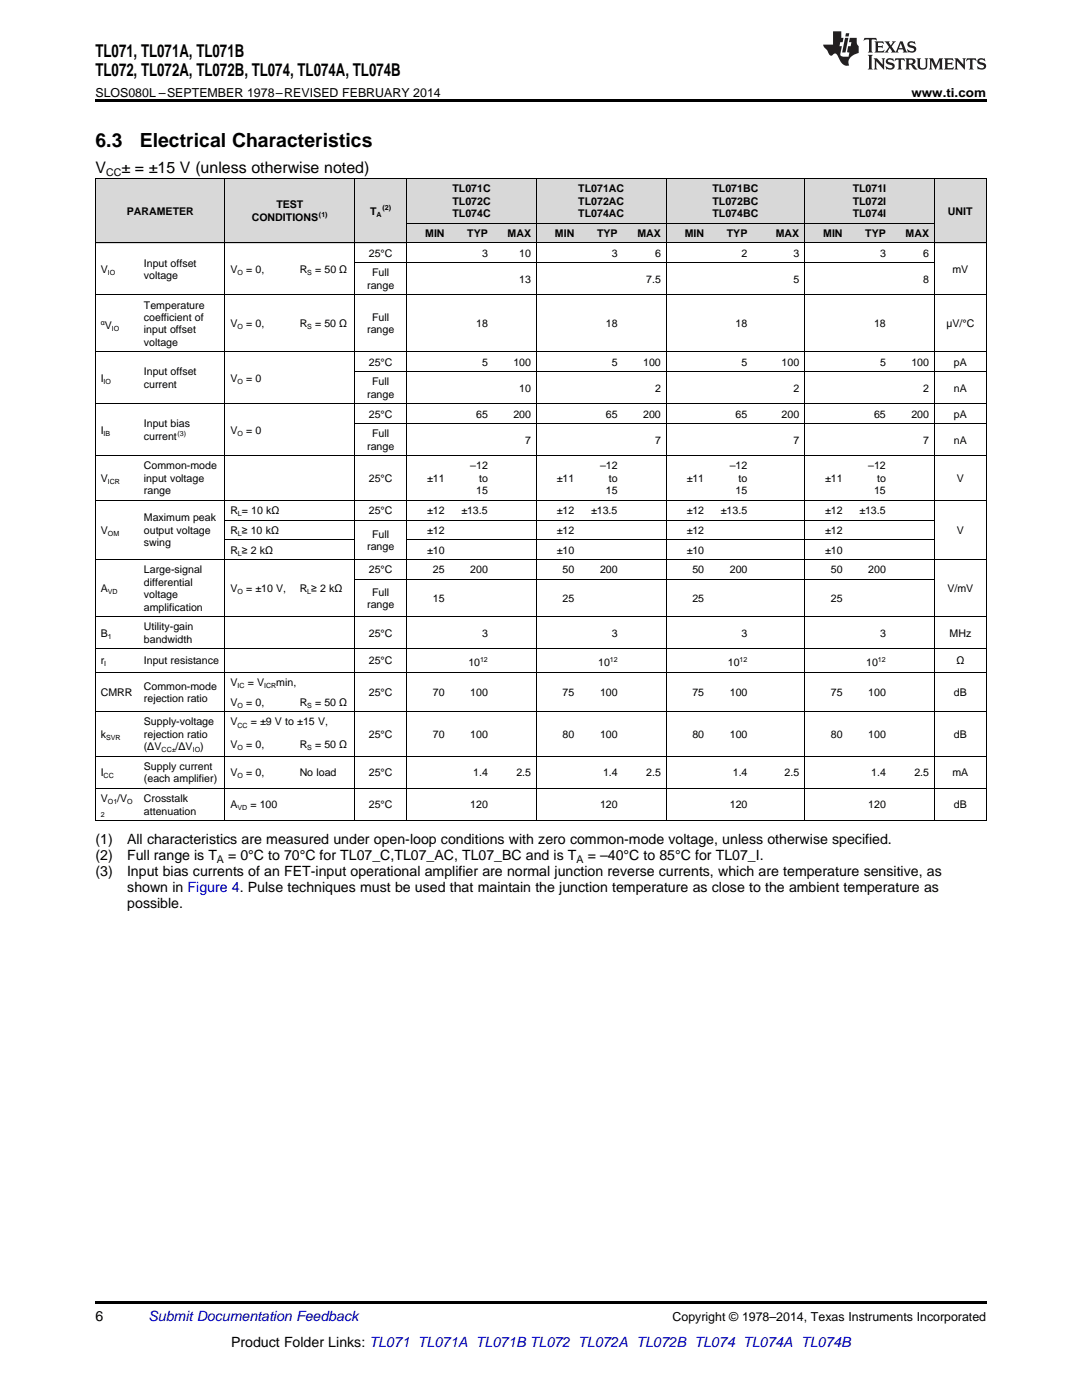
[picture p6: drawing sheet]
<svg xmlns="http://www.w3.org/2000/svg" width="216mm" height="279mm" viewBox="0 0 216 279" stroke-linecap="round" stroke-linejoin="round" font-family="sans-serif">
<defs><g id="words">
<g font-size="3.9">
<text x="19" y="29.3">6.3</text>
<text x="27.9" y="29.3">Electrical Characteristics</text>
</g>
<g font-size="3.5">
<text x="19" y="11.3">TL071, TL071A, TL071B</text>
<text x="19" y="15.2">TL072, TL072A, TL072B, TL074, TL074A, TL074B</text>
</g>
<g font-size="3.2">
<text x="19" y="34.4">V</text>
<text x="24.2" y="34.4">± = ±15 V (unless otherwise noted)</text>
</g>
<g font-size="2.8">
<text x="19" y="168.4">(1)</text>
<text x="19" y="171.6">(2)</text>
<text x="25.4" y="168.4">All characteristics are measured under open-loop conditions with zero common-mode voltage, unless otherwise specified.</text>
<text x="25.4" y="171.6">Full range is T</text>
<text x="45.5" y="171.6">= 0°C to 70°C for TL07_C,TL07_AC, TL07_BC and is T</text>
<text x="117.3" y="171.6">= –40°C to 85°C for TL07_I.</text>
<text x="19" y="174.8">(3)</text>
<text x="25.4" y="174.8">Input bias currents of an FET-input operational amplifier are normal junction reverse currents, which are temperature sensitive, as</text>
<text x="25.4" y="177.9">shown in Figure 4. Pulse techniques must be used that maintain the junction temperature as close to the ambient temperature as</text>
<text x="25.4" y="181.1">possible.</text>
<text x="19" y="263.6">6</text>
<text x="46.1" y="268.9">Product Folder Links: TL071 TL071A TL071B TL072 TL072A TL072B TL074 TL074A TL074B</text>
</g>
<text font-size="2.8" fill="#0000c8" x="29.6" y="263.6">Submit Documentation Feedback</text>
<g font-size="2.5">
<text x="19" y="19.3">SLOS080L –SEPTEMBER 1978–REVISED FEBRUARY 2014</text>
<text x="181.9" y="19.3">www.ti.com</text>
<text x="134.2" y="263.6">Copyright © 1978–2014, Texas Instruments Incorporated</text>
</g>
<g font-size="2.1">
<text x="21.2" y="35.1">CC</text>
<text x="55.1" y="41.6">TEST</text>
<text x="90.3" y="38.4">TL071C</text>
<text x="90.3" y="40.9">TL072C</text>
<text x="115.4" y="38.4">TL071AC</text>
<text x="115.4" y="40.9">TL072AC</text>
<text x="142.2" y="38.4">TL071BC</text>
<text x="142.2" y="40.9">TL072BC</text>
<text x="170.1" y="38.4">TL071I</text>
<text x="170.1" y="40.9">TL072I</text>
<text x="25.3" y="42.8">PARAMETER</text>
<text x="50.2" y="44.1">CONDITIONS</text>
<text x="73.9" y="42.8">T</text>
<text x="84.8" y="47.3">MIN</text>
<text x="90.3" y="43.3">TL074C</text>
<text x="93.2" y="47.3">TYP</text>
<text x="101.3" y="47.3">MAX</text>
<text x="110.7" y="47.3">MIN</text>
<text x="115.4" y="43.3">TL074AC</text>
<text x="119.1" y="47.3">TYP</text>
<text x="127.2" y="47.3">MAX</text>
<text x="136.6" y="47.3">MIN</text>
<text x="142.2" y="43.3">TL074BC</text>
<text x="145" y="47.3">TYP</text>
<text x="154.8" y="47.3">MAX</text>
<text x="164.3" y="47.3">MIN</text>
<text x="170.1" y="43.3">TL074I</text>
<text x="172.6" y="47.3">TYP</text>
<text x="180.7" y="47.3">MAX</text>
<text x="189.2" y="42.8">UNIT</text>
<text x="28.7" y="53.2">Input offset</text>
<text x="73.6" y="51.2">25°C</text>
<text x="96.2" y="51.2">3</text>
<text x="103.6" y="51.2">10</text>
<text x="122.1" y="51.2">3</text>
<text x="130.7" y="51.2">6</text>
<text x="148" y="51.2">2</text>
<text x="158.3" y="51.2">3</text>
<text x="175.6" y="51.2">3</text>
<text x="184.2" y="51.2">6</text>
<text x="20.1" y="54.4">V</text>
<text x="28.7" y="55.7">voltage</text>
<text x="46" y="54.4">V</text>
<text x="49.1" y="54.4">= 0,</text>
<text x="59.8" y="54.4">R</text>
<text x="62.9" y="54.4">= 50 Ω</text>
<text x="73.3" y="57.6">range</text>
<text x="74.3" y="55.2">Full</text>
<text x="103.6" y="56.4">13</text>
<text x="128.9" y="56.4">7.5</text>
<text x="158.3" y="56.4">5</text>
<text x="184.2" y="56.4">8</text>
<text x="190" y="54.4">mV</text>
<text x="20.9" y="65.7">V</text>
<text x="28.7" y="61.6">Temperature</text>
<text x="28.7" y="64.1">coefficient of</text>
<text x="46" y="65.3">V</text>
<text x="49.1" y="65.3">= 0,</text>
<text x="59.8" y="65.3">R</text>
<text x="62.9" y="65.3">= 50 Ω</text>
<text x="74.3" y="64.1">Full</text>
<text x="95" y="65.3">18</text>
<text x="120.9" y="65.3">18</text>
<text x="146.8" y="65.3">18</text>
<text x="174.4" y="65.3">18</text>
<text x="188.8" y="65.3">µV/°C</text>
<text x="28.7" y="66.5">input offset</text>
<text x="28.7" y="69">voltage</text>
<text x="73.3" y="66.5">range</text>
<text x="20.1" y="76.2">I</text>
<text x="28.7" y="74.9">Input offset</text>
<text x="28.7" y="77.4">current</text>
<text x="46" y="76.2">V</text>
<text x="49.1" y="76.2">= 0</text>
<text x="73.6" y="73">25°C</text>
<text x="74.3" y="76.9">Full</text>
<text x="96.2" y="73">5</text>
<text x="102.4" y="73">100</text>
<text x="122.1" y="73">5</text>
<text x="128.3" y="73">100</text>
<text x="148" y="73">5</text>
<text x="156" y="73">100</text>
<text x="175.6" y="73">5</text>
<text x="181.9" y="73">100</text>
<text x="190.4" y="73">pA</text>
<text x="73.3" y="79.4">range</text>
<text x="73.6" y="83.3">25°C</text>
<text x="95" y="83.3">65</text>
<text x="102.4" y="83.3">200</text>
<text x="103.6" y="78.1">10</text>
<text x="120.9" y="83.3">65</text>
<text x="128.3" y="83.3">200</text>
<text x="130.7" y="78.1">2</text>
<text x="146.8" y="83.3">65</text>
<text x="156" y="83.3">200</text>
<text x="158.3" y="78.1">2</text>
<text x="174.4" y="83.3">65</text>
<text x="181.9" y="83.3">200</text>
<text x="184.2" y="78.1">2</text>
<text x="190.4" y="78.1">nA</text>
<text x="190.4" y="83.3">pA</text>
<text x="20.1" y="86.5">I</text>
<text x="28.7" y="85.3">Input bias</text>
<text x="28.7" y="87.8">current</text>
<text x="46" y="86.5">V</text>
<text x="49.1" y="86.5">= 0</text>
<text x="73.3" y="89.7">range</text>
<text x="74.3" y="87.3">Full</text>
<text x="104.8" y="88.5">7</text>
<text x="130.7" y="88.5">7</text>
<text x="158.3" y="88.5">7</text>
<text x="184.2" y="88.5">7</text>
<text x="190.4" y="88.5">nA</text>
<text x="28.7" y="93.7">Common-mode</text>
<text x="93.8" y="93.7">–12</text>
<text x="119.7" y="93.7">–12</text>
<text x="145.6" y="93.7">–12</text>
<text x="173.2" y="93.7">–12</text>
<text x="20.1" y="96.2">V</text>
<text x="28.7" y="96.2">input voltage</text>
<text x="28.7" y="98.6">range</text>
<text x="73.6" y="96.2">25°C</text>
<text x="85.2" y="96.2">±11</text>
<text x="95" y="98.6">15</text>
<text x="95.6" y="96.2">to</text>
<text x="111.1" y="96.2">±11</text>
<text x="120.9" y="98.6">15</text>
<text x="121.5" y="96.2">to</text>
<text x="137" y="96.2">±11</text>
<text x="146.8" y="98.6">15</text>
<text x="147.4" y="96.2">to</text>
<text x="164.6" y="96.2">±11</text>
<text x="174.4" y="98.6">15</text>
<text x="175" y="96.2">to</text>
<text x="190.9" y="96.2">V</text>
<text x="20.1" y="106.5">V</text>
<text x="28.7" y="104.1">Maximum peak</text>
<text x="28.7" y="106.5">output voltage</text>
<text x="46" y="102.6">R = 10 kΩ</text>
<text x="46" y="106.5">R ≥ 10 kΩ</text>
<text x="73.6" y="102.6">25°C</text>
<text x="74.3" y="107.3">Full</text>
<text x="85.2" y="102.6">±12</text>
<text x="85.2" y="106.5">±12</text>
<text x="92.1" y="102.6">±13.5</text>
<text x="111.1" y="102.6">±12</text>
<text x="111.1" y="106.5">±12</text>
<text x="118" y="102.6">±13.5</text>
<text x="137" y="102.6">±12</text>
<text x="137" y="106.5">±12</text>
<text x="143.9" y="102.6">±13.5</text>
<text x="164.6" y="102.6">±12</text>
<text x="164.6" y="106.5">±12</text>
<text x="171.5" y="102.6">±13.5</text>
<text x="190.9" y="106.5">V</text>
<text x="28.7" y="109">swing</text>
<text x="46" y="110.5">R ≥ 2 kΩ</text>
<text x="73.3" y="109.7">range</text>
<text x="85.2" y="110.5">±10</text>
<text x="111.1" y="110.5">±10</text>
<text x="137" y="110.5">±10</text>
<text x="164.6" y="110.5">±10</text>
<text x="20.1" y="118.1">A</text>
<text x="28.7" y="114.4">Large-signal</text>
<text x="28.7" y="116.9">differential</text>
<text x="28.7" y="119.4">voltage</text>
<text x="46" y="118.1">V</text>
<text x="49.1" y="118.1">= ±10 V,</text>
<text x="59.8" y="118.1">R ≥ 2 kΩ</text>
<text x="73.6" y="114.4">25°C</text>
<text x="74.3" y="118.9">Full</text>
<text x="86.4" y="114.4">25</text>
<text x="93.8" y="114.4">200</text>
<text x="112.3" y="114.4">50</text>
<text x="119.7" y="114.4">200</text>
<text x="138.1" y="114.4">50</text>
<text x="145.6" y="114.4">200</text>
<text x="165.8" y="114.4">50</text>
<text x="173.2" y="114.4">200</text>
<text x="189.1" y="118.1">V/mV</text>
<text x="28.7" y="121.8">amplification</text>
<text x="28.7" y="125.8">Utility-gain</text>
<text x="73.3" y="121.4">range</text>
<text x="86.4" y="120.1">15</text>
<text x="112.3" y="120.1">25</text>
<text x="138.1" y="120.1">25</text>
<text x="165.8" y="120.1">25</text>
<text x="20.1" y="127">B</text>
<text x="28.7" y="128.3">bandwidth</text>
<text x="73.6" y="127">25°C</text>
<text x="96.2" y="127">3</text>
<text x="122.1" y="127">3</text>
<text x="148" y="127">3</text>
<text x="175.6" y="127">3</text>
<text x="189.5" y="127">MHz</text>
<text x="20.1" y="132.6">r</text>
<text x="28.7" y="132.6">Input resistance</text>
<text x="28.7" y="137.6">Common-mode</text>
<text x="46" y="136.9">V</text>
<text x="49.4" y="136.9">= V</text>
<text x="55.1" y="136.9">min,</text>
<text x="73.6" y="132.6">25°C</text>
<text x="93.5" y="132.9">10</text>
<text x="119.3" y="132.9">10</text>
<text x="145.2" y="132.9">10</text>
<text x="172.9" y="132.9">10</text>
<text x="190.9" y="132.6">Ω</text>
<text x="20.1" y="138.9">CMRR</text>
<text x="28.7" y="140.1">rejection ratio</text>
<text x="46" y="140.8">V</text>
<text x="49.1" y="140.8">= 0,</text>
<text x="59.8" y="140.8">R</text>
<text x="62.9" y="140.8">= 50 Ω</text>
<text x="73.6" y="138.9">25°C</text>
<text x="86.4" y="138.9">70</text>
<text x="93.8" y="138.9">100</text>
<text x="112.3" y="138.9">75</text>
<text x="119.7" y="138.9">100</text>
<text x="138.1" y="138.9">75</text>
<text x="145.6" y="138.9">100</text>
<text x="165.8" y="138.9">75</text>
<text x="173.2" y="138.9">100</text>
<text x="190.4" y="138.9">dB</text>
<text x="20.1" y="147.2">k</text>
<text x="28.7" y="144.8">Supply-voltage</text>
<text x="28.7" y="147.2">rejection ratio</text>
<text x="28.7" y="149.7">(ΔV</text>
<text x="35" y="149.7">/ΔV</text>
<text x="39.9" y="149.7">)</text>
<text x="46" y="144.8">V</text>
<text x="46" y="149.2">V</text>
<text x="49.1" y="149.2">= 0,</text>
<text x="50" y="144.8">= ±9 V to ±15 V,</text>
<text x="59.8" y="149.2">R</text>
<text x="62.9" y="149.2">= 50 Ω</text>
<text x="73.6" y="147.2">25°C</text>
<text x="86.4" y="147.2">70</text>
<text x="93.8" y="147.2">100</text>
<text x="112.3" y="147.2">80</text>
<text x="119.7" y="147.2">100</text>
<text x="138.1" y="147.2">80</text>
<text x="145.6" y="147.2">100</text>
<text x="165.8" y="147.2">80</text>
<text x="173.2" y="147.2">100</text>
<text x="190.4" y="147.2">dB</text>
<text x="20.1" y="154.9">I</text>
<text x="28.7" y="153.7">Supply current</text>
<text x="46" y="154.9">V</text>
<text x="49.1" y="154.9">= 0,</text>
<text x="59.8" y="154.9">No load</text>
<text x="73.6" y="154.9">25°C</text>
<text x="94.4" y="154.9">1.4</text>
<text x="103" y="154.9">2.5</text>
<text x="120.3" y="154.9">1.4</text>
<text x="128.9" y="154.9">2.5</text>
<text x="146.2" y="154.9">1.4</text>
<text x="156.6" y="154.9">2.5</text>
<text x="173.8" y="154.9">1.4</text>
<text x="182.5" y="154.9">2.5</text>
<text x="190" y="154.9">mA</text>
<text x="20.1" y="160.1">V</text>
<text x="23.4" y="160.1">/V</text>
<text x="28.7" y="156.1">(each amplifier)</text>
<text x="28.7" y="160.1">Crosstalk</text>
<text x="46" y="161.3">A</text>
<text x="50" y="161.3">= 100</text>
<text x="73.6" y="161.3">25°C</text>
<text x="93.8" y="161.3">120</text>
<text x="119.7" y="161.3">120</text>
<text x="145.6" y="161.3">120</text>
<text x="173.2" y="161.3">120</text>
<text x="190.4" y="161.3">dB</text>
<text x="28.7" y="162.6">attenuation</text>
<text x="43.3" y="172.2">A</text>
<text x="115" y="172.2">A</text>
</g>
<g font-size="1.4">
<text x="76.3" y="42">(2)</text>
<text x="63.7" y="43.2">(1)</text>
<text x="75.1" y="43.3">A</text>
<text x="21.5" y="54.9">IO</text>
<text x="47.4" y="54.9">O</text>
<text x="61.3" y="54.9">S</text>
<text x="20.1" y="64.8">α</text>
<text x="47.4" y="65.7">O</text>
<text x="61.3" y="65.7">S</text>
<text x="22.3" y="66.1">IO</text>
<text x="20.7" y="76.6">IO</text>
<text x="47.4" y="76.6">O</text>
<text x="20.7" y="87">IB</text>
<text x="35.4" y="86.9">(3)</text>
<text x="47.4" y="87">O</text>
<text x="21.5" y="96.6">ICR</text>
<text x="21.5" y="107">OM</text>
<text x="47.5" y="103">L</text>
<text x="47.5" y="107">L</text>
<text x="47.5" y="110.9">L</text>
<text x="21.5" y="118.6">VD</text>
<text x="47.4" y="118.6">O</text>
<text x="61.3" y="118.6">L</text>
<text x="21.5" y="127.5">1</text>
<text x="20.8" y="133">I</text>
<text x="47.4" y="137.3">IC</text>
<text x="52.7" y="137.3">ICR</text>
<text x="95.8" y="132.1">12</text>
<text x="121.7" y="132.1">12</text>
<text x="147.6" y="132.1">12</text>
<text x="175.2" y="132.1">12</text>
<text x="47.4" y="141.3">O</text>
<text x="61.3" y="141.3">S</text>
<text x="21.2" y="147.7">SVR</text>
<text x="47.4" y="145.2">CC</text>
<text x="47.4" y="149.6">O</text>
<text x="61.3" y="149.6">S</text>
<text x="20.7" y="155.3">CC</text>
<text x="32.2" y="150.1">CC±</text>
<text x="38.5" y="150.1">IO</text>
<text x="47.4" y="155.3">O</text>
<text x="21.5" y="160.5">O1</text>
<text x="25.4" y="160.5">O</text>
<text x="47.4" y="161.7">VD</text>
<text x="20.1" y="163">2</text>
</g>
</g></defs>
<g fill="#d8d8d8">
<path d="M19 35.7h8.7v12.8h-8.7z"/>
<path d="M27.7 35.7h17.2v12.8h-17.2z"/>
<path d="M44.9 35.7h13.8v12.8h-13.8z"/>
<path d="M58.7 35.7h12.1v12.8h-12.1z"/>
<path d="M70.8 35.7h10.4v12.8h-10.4z"/>
<path d="M81.2 44.6h8.6v3.9h-8.6z"/>
<path d="M89.8 44.6h8.6v3.9h-8.6z"/>
<path d="M98.4 44.6h8.7v3.9h-8.7z"/>
<path d="M107.1 44.6h8.6v3.9h-8.6z"/>
<path d="M115.7 44.6h8.6v3.9h-8.6z"/>
<path d="M124.3 44.6h8.7v3.9h-8.7z"/>
<path d="M133 44.6h8.6v3.9h-8.6z"/>
<path d="M141.6 44.6h8.6v3.9h-8.6z"/>
<path d="M150.2 44.6h10.4v3.9h-10.4z"/>
<path d="M160.6 44.6h8.6v3.9h-8.6z"/>
<path d="M169.2 44.6h8.6v3.9h-8.6z"/>
<path d="M177.8 44.6h8.7v3.9h-8.7z"/>
<path d="M186.5 35.7h10.3v12.8h-10.3z"/>
<path d="M81.2 35.7h8.6v8.9h-8.6z"/>
<path d="M89.8 35.7h8.6v8.9h-8.6z"/>
<path d="M98.4 35.7h8.7v8.9h-8.7z"/>
<path d="M107.1 35.7h8.6v8.9h-8.6z"/>
<path d="M115.7 35.7h8.6v8.9h-8.6z"/>
<path d="M124.3 35.7h8.7v8.9h-8.7z"/>
<path d="M133 35.7h8.6v8.9h-8.6z"/>
<path d="M141.6 35.7h8.6v8.9h-8.6z"/>
<path d="M150.2 35.7h10.4v8.9h-10.4z"/>
<path d="M160.6 35.7h8.6v8.9h-8.6z"/>
<path d="M169.2 35.7h8.6v8.9h-8.6z"/>
<path d="M177.8 35.7h8.7v8.9h-8.7z"/>
</g>
<g fill="#000">
<path d="M19 19.9h177.8v.5h-177.8zM19 163.8h.2zM44.8 163.8h.1zM58.6 163.8h.1zM70.7 163.8h.1zM81.1 163.8h.1zM89.7 163.8h.1zM98.3 163.8h.1zM107 163.8h.1zM115.6 163.8h.1zM124.2 163.8h.1zM132.9 163.8h.1z"/>
<path d="M141.5 163.8h.1zM150.1 163.8h.1zM160.5 163.8h.1zM169.1 163.8h.1zM177.7 163.8h.1zM186.4 163.8h.1zM196.7 163.8h.1zM19 259.7h177.8v.5h-177.8z"/>
</g>
<g fill="none" stroke="#000" stroke-width=".2">
<path d="M19 35.6h177.8M19.1 35.7v128.1M44.9 35.7v128.1M70.7 35.7v128.1M81.1 35.7v128.1M107 35.7v128.1M132.9 35.7v128.1M160.5 35.7v128.1M186.4 35.7v128.1M196.8 35.7v128.1M19 58.9h177.8M19 48.5h177.8"/>
<path d="M70.8 52.4h115.6M81.2 44.5h105.2M19 70.2h177.8M70.8 74.2h126M19 99.9h177.8M19 91h177.8M19 80.6h177.8M70.8 84.5h126M19 111.7h177.8M44.9 107.8h25.9M44.9 103.8h141.5M70.8 115.7h115.6"/>
<path d="M81.2 107.8h105.2M19 134.1h177.8M19 129.5h177.8M19 123.1h177.8M19 157.4h177.8M19 150.9h177.8M19 142h177.8M19 163.8h177.8"/>
</g>
<g fill="#231f20">
<path d="M172.5 7.6l-.1 .5 .4-.2h.6v.1v2.1l-.2 .4h.9l-.2-.4v-2.1l.1-.1h.5l.5 .2-.2-.5zM174.5 8.3l.2 .3v1.5l-.2 .4h1.8l.2-.6a1.04 1.04 0 0 1-1.3 .2v-.7h.6l.3 .2v-.6l-.3 .2h-.6v-.6l.8-.1 .4 .3-.2-.5zM176.5 8.3l.9 1.1-.9 1.1h.8l-.2-.2 .4-.7 .5 .7-.2 .2h1.5l-.2-.2 .2-.4h.9l.1 .4-.2 .2h1l-.3-.3-.7-1.9h-.5l-.9 2-.8-1 .9-1h-.8l.1 .3-.4 .5-.3-.6 .1-.2zM179.7 8.6l.4 1h-.7zM181.3 8.4a.63 .63 0 0 0-.2 .7 .63 .63 0 0 0 .6 .4l.6 .2 .1 .2a.75 .75 0 0 1-.7 .4 .75 .75 0 0 1-.6-.5l.1 .7 .1-.1a1.11 1.11 0 0 0 1.5-.6 1.13 1.13 0 0 0-1.2-.8l-.1-.4a1.04 1.04 0 0 1 1.2 .2l-.2-.5-.2 .1-.4-.2zM173.2 10.9l.2 .4v2.2l-.2 .4h1l-.3-.4v-2.2l.3-.4zM174.3 11.6l.3 .4v1.5l-.3 .4h.8l-.2-.4v-1.3l1.5 1.7v-1.9l.2-.4h-.7l.2 .4v.9l-1.1-1.3zM177 11.8a.62 .62 0 0 0-.2 .7 .62 .62 0 0 0 .6 .4l.6 .1 .1 .3a.76 .76 0 0 1-.7 .3 .76 .76 0 0 1-.7-.4l.2 .7 .1-.1a1.11 1.11 0 0 0 1.5-.6 1.13 1.13 0 0 0-1.2-.8l-.1-.4a1.04 1.04 0 0 1 1.2 .2l-.2-.6-.2 .1-.5-.1zM178.7 11.6l-.2 .6a.61 .61 0 0 1 .8-.3v1.6l-.2 .4h.9l-.2-.4v-1.6a.63 .63 0 0 1 .7 .3l-.1-.6zM180.6 11.6l.3 .4v1.5l-.3 .4h1l-.2-.2-.1-.8 .6 .2a.76 .76 0 0 0 1.2 .7l-1-1a.58 .58 0 0 0 .6-.5 .58 .58 0 0 0-.5-.6zM181.4 11.9h.1a.45 .45 0 0 1 .5 .1 .45 .45 0 0 1 .1 .5l-.8 .2zM182.9 11.6l.2 .2a2.17 2.17 0 0 0 .3 1.9 .99 .99 0 0 0 1.6-.6v-1.1l.2-.4h-.7l.2 .2a1.92 1.92 0 0 1-.2 1.8 .6 .6 0 0 1-.9-.5v-1.1l.2-.4zM185.4 11.6l.2 .4v1.5l-.2 .4h.7l-.2-.4v-1.4l.8 1.8 .8-1.8v1.4l-.2 .4h.9l-.2-.4v-1.5l.2-.4h-.8l-.6 1.5-.6-1.5zM188.4 11.6l.2 .4v1.5l-.2 .4h1.8l.1-.6a1.04 1.04 0 0 1-1.2 .1v-.6h.5l.4 .2v-.6l-.4 .2h-.5v-.7h.8l.3 .3-.1-.6zM190.5 11.6l.2 .4v1.5l-.2 .4h.7l-.2-.4v-1.3l1.5 1.7v-1.9l.2-.4h-.7l.2 .4v.9l-1.1-1.3zM192.9 11.6l-.1 .6a.61 .61 0 0 1 .7-.3l.1 1.6-.3 .4h1l-.3-.4 .1-1.6a.63 .63 0 0 1 .7 .3l-.1-.6zM195.2 11.8a.62 .62 0 0 0-.2 .7 .62 .62 0 0 0 .6 .4l.6 .1 .1 .3a.76 .76 0 0 1-.7 .3 .76 .76 0 0 1-.6-.4l.1 .7 .1-.1a1.11 1.11 0 0 0 1.6-.6 1.13 1.13 0 0 0-1.3-.8l-.1-.4a1.04 1.04 0 0 1 1.2 .2l-.1-.6-.2 .1-.5-.1z"/>
<path d="M166.2 6.3v2.6h-1.9v.4l.8 .9a.91 .91 0 0 0 1 .8 .56 .56 0 0 1 .5-.3 .56 .56 0 0 1 .5 .3l.4 .8a1.53 1.53 0 0 0 1.9 1.2 1.54 1.54 0 0 1 1-2.1l.9-.3v-1.4a1.52 1.52 0 0 1-.4-1.6h-1.3l-.2 .8h.5l-.2 .8h-.5l-.1 1v.2l.4 .1-.2 .8a1.93 1.93 0 0 1-1.6-.3l.3-1.8h-.5l.2-.8h.4l.2-.8h-.4v-1.3zM168.6 7.6l-.6 2.9h.7l.6-2.9zM168.8 6.6l-.1 .7h.6l.2-.7z"/>
</g>
<use href="#words"/>
</svg>
